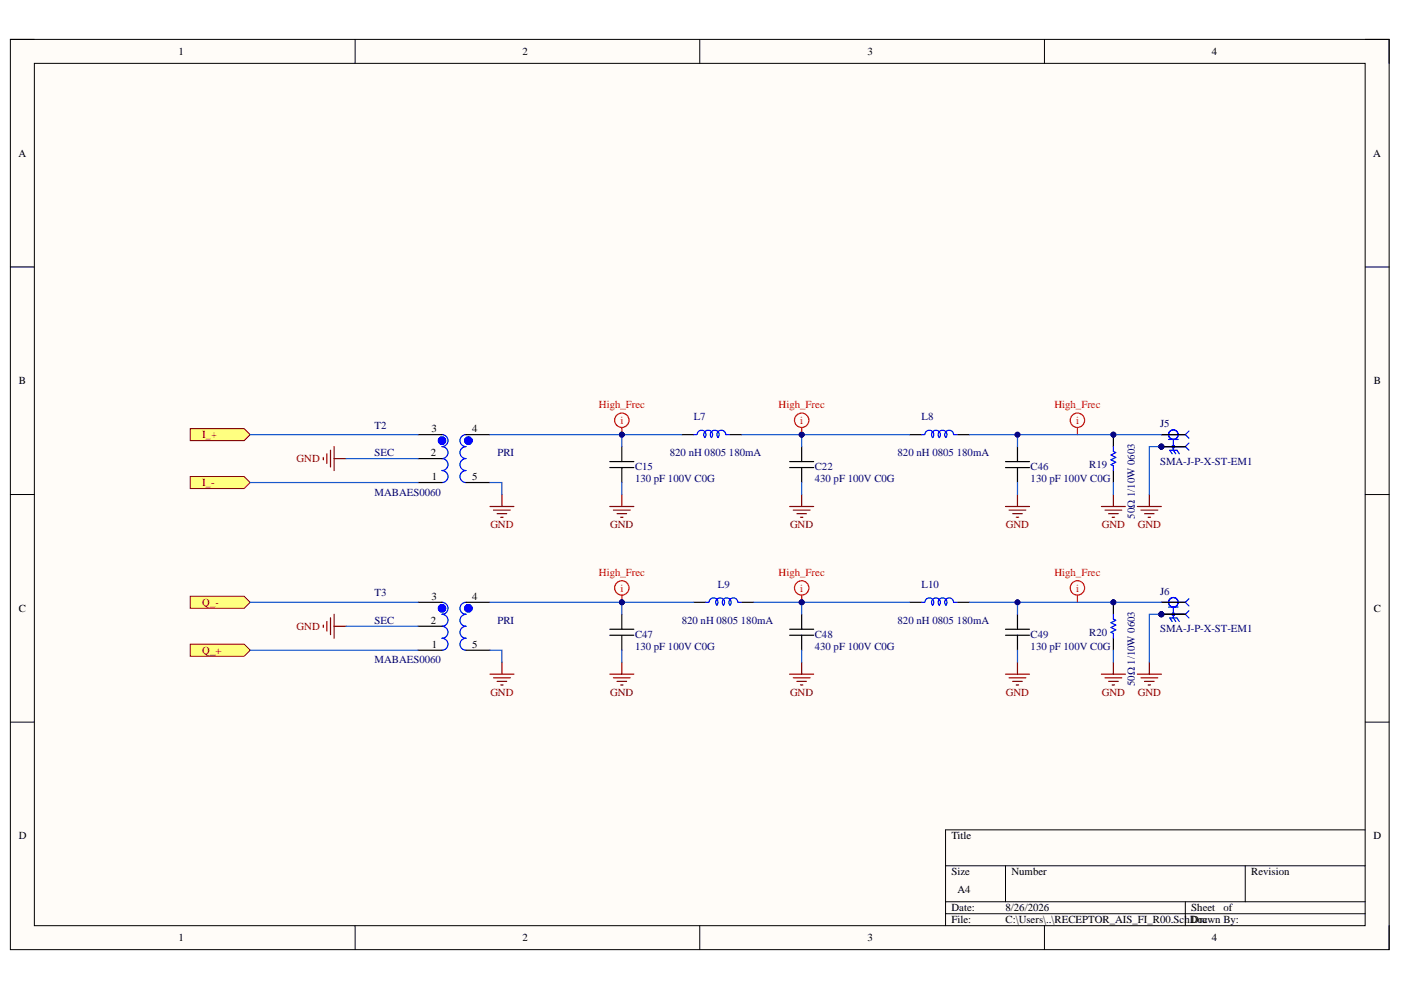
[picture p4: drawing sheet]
<svg xmlns="http://www.w3.org/2000/svg" width="297mm" height="210mm" viewBox="0 0 297 210" stroke-linecap="round" stroke-linejoin="round" font-family="sans-serif">
<defs><g id="words">
<g font-size="2.3">
<text x="37.9" y="11.7">1</text>
<text x="110.8" y="11.7">2</text>
<text x="184" y="11.7">3</text>
<text x="256.9" y="11.7">4</text>
<text x="3.9" y="33.2">A</text>
<text x="291.1" y="33.2">A</text>
<text x="4" y="81.5">B</text>
<text x="291.3" y="81.5">B</text>
<text x="91.5" y="91.7">3</text>
<text x="100.1" y="91.7">4</text>
<text x="91.4" y="96.7">2</text>
<text x="91.6" y="101.8">1</text>
<text x="100.1" y="101.8">5</text>
<text x="4" y="129.7">C</text>
<text x="91.5" y="127.2">3</text>
<text x="100.1" y="127.2">4</text>
<text x="291.3" y="129.7">C</text>
<text x="91.4" y="132.3">2</text>
<text x="91.6" y="137.3">1</text>
<text x="100.1" y="137.3">5</text>
<text x="4" y="178">D</text>
<text x="201.7" y="178">Title</text>
<text x="291.2" y="178">D</text>
<text x="201.7" y="185.6">Size</text>
<text x="214.5" y="185.6">Number</text>
<text x="265.3" y="185.6">Revision</text>
<text x="203" y="189.4">A4</text>
<text x="201.7" y="193.2">Date:</text>
<text x="201.7" y="195.7">File:</text>
<text x="213.2" y="193.2">8/26/2026</text>
<text x="213.2" y="195.7">C:\Users\..\RECEPTOR_AIS_FI_R00.SchDoc</text>
<text x="252.6" y="193.2">Sheet</text>
<text x="252.6" y="195.7">Drawn By:</text>
<text x="259.4" y="193.2">of</text>
<text x="37.9" y="199.6">1</text>
<text x="110.8" y="199.6">2</text>
<text x="184" y="199.6">3</text>
<text x="256.9" y="199.6">4</text>
</g>
<g font-size="2.3" fill="#f00">
<text x="127" y="86.5">High_Frec</text>
<text x="131.5" y="89.9">i</text>
<text x="165.1" y="86.5">High_Frec</text>
<text x="169.7" y="89.9">i</text>
<text x="223.5" y="86.5">High_Frec</text>
<text x="228.2" y="89.9">i</text>
<text x="127" y="122.1">High_Frec</text>
<text x="131.5" y="125.4">i</text>
<text x="165.1" y="122.1">High_Frec</text>
<text x="169.7" y="125.4">i</text>
<text x="223.5" y="122.1">High_Frec</text>
<text x="228.2" y="125.4">i</text>
</g>
<g font-size="2.3" fill="#000080">
<text x="147.1" y="89.1">L7</text>
<text x="195.4" y="89.1">L8</text>
<text x="79.4" y="90.9">T2</text>
<text x="246" y="90.6">J5</text>
<text x="79.4" y="96.7">SEC</text>
<text x="105.5" y="96.7">PRI</text>
<text x="134.6" y="99.6">C15</text>
<text x="142" y="96.7">820 nH 0805 180mA</text>
<text x="172.7" y="99.6">C22</text>
<text x="190.3" y="96.7">820 nH 0805 180mA</text>
<text x="218.5" y="99.6">C46</text>
<text x="231" y="99.3">R19</text>
<text x="246" y="98.5">SMA-J-P-X-ST-EM1</text>
<text x="79.4" y="105.1">MABAES0060</text>
<text x="134.6" y="102.2">130 pF 100V C0G</text>
<text x="172.7" y="102.2">430 pF 100V C0G</text>
<text x="218.5" y="102.2">130 pF 100V C0G</text>
<text x="240.6" y="109.9" transform="rotate(-90 240.6 109.9)">50Ω 1/10W 0603</text>
<text x="152.2" y="124.7">L9</text>
<text x="195.4" y="124.7">L10</text>
<text x="79.4" y="126.4">T3</text>
<text x="246" y="126.2">J6</text>
<text x="79.4" y="132.3">SEC</text>
<text x="105.5" y="132.3">PRI</text>
<text x="134.6" y="135.2">C47</text>
<text x="134.6" y="137.7">130 pF 100V C0G</text>
<text x="144.5" y="132.3">820 nH 0805 180mA</text>
<text x="172.7" y="135.2">C48</text>
<text x="172.7" y="137.7">430 pF 100V C0G</text>
<text x="190.3" y="132.3">820 nH 0805 180mA</text>
<text x="218.5" y="135.2">C49</text>
<text x="218.5" y="137.7">130 pF 100V C0G</text>
<text x="231" y="134.8">R20</text>
<text x="246" y="134">SMA-J-P-X-ST-EM1</text>
<text x="79.4" y="140.6">MABAES0060</text>
<text x="240.6" y="145.5" transform="rotate(-90 240.6 145.5)">50Ω 1/10W 0603</text>
</g>
<g font-size="2.3" fill="#800000">
<text x="42.9" y="92.9">I_+</text>
<text x="62.9" y="98">GND</text>
<text x="42.9" y="103.1">I_-</text>
<text x="104" y="111.9">GND</text>
<text x="129.4" y="111.9">GND</text>
<text x="167.5" y="111.9">GND</text>
<text x="213.3" y="111.9">GND</text>
<text x="233.6" y="111.9">GND</text>
<text x="241.2" y="111.9">GND</text>
<text x="42.9" y="128.5">Q_-</text>
<text x="62.9" y="133.5">GND</text>
<text x="42.9" y="138.6">Q_+</text>
<text x="104" y="147.5">GND</text>
<text x="129.4" y="147.5">GND</text>
<text x="167.5" y="147.5">GND</text>
<text x="213.3" y="147.5">GND</text>
<text x="233.6" y="147.5">GND</text>
<text x="241.2" y="147.5">GND</text>
</g>
</g></defs>
<path d="M2.2 8.4h292.3v192.9h-292.3z" fill-rule="evenodd" fill="#fffcf8"/>
<path d="M2.2 8.4h292.3v192.9h-292.3z" fill="none" stroke="#000" stroke-width=".21"/>
<path d="M7.3 13.4h282.1v182.9h-282.1z" fill-rule="evenodd" fill="#fffcf8"/>
<g fill="none" stroke="#000" stroke-width=".21">
<path d="M2.2 8.4h5.1M7.3 13.4h282.1v182.9h-282.1zM75.3 8.4v5M148.4 8.4v5M221.4 8.4v5M289.4 8.4h5.1v5M2.2 56.6h5.1M289.4 56.6h5.1M2.2 104.8h5.1M289.4 104.9h5.1M2.2 153.1h5.1M289.4 153.1h5.1"/>
<path d="M289.4 176h-88.9v20.3M75.3 196.3v5M148.4 196.3v5M200.5 183.6h88.9M200.5 191.2h88.9M200.5 193.7h88.9M213.2 183.6v7.6M221.4 196.3v5M251.3 191.2v5.1M264 183.6v7.6M294.5 196.3v5"/>
</g>
<g fill="none" stroke="#00f" stroke-width="1.3">
<circle cx="93.7" cy="93.4" r=".25"/>
<circle cx="99.3" cy="93.4" r=".25"/>
<circle cx="93.7" cy="129" r=".25"/>
<circle cx="99.3" cy="129" r=".25"/>
</g>
<path d="M93.7 92.2a1.27 1.27 0 0 1 1.3 1.2 1.27 1.27 0 0 1-1.3 1.3 1.27 1.27 0 0 1 1.3 1.3 1.27 1.27 0 0 1-1.3 1.2 1.27 1.27 0 0 1 1.3 1.3 1.27 1.27 0 0 1-1.3 1.3 1.27 1.27 0 0 1 1.3 1.2 1.27 1.27 0 0 1-1.3 1.3M98.8 92.2a1.27 1.27 0 0 0-1.3 1.2 1.27 1.27 0 0 0 1.3 1.3 1.27 1.27 0 0 0-1.3 1.3 1.27 1.27 0 0 0 1.3 1.2 1.27 1.27 0 0 0-1.3 1.3 1.27 1.27 0 0 0 1.3 1.3 1.27 1.27 0 0 0-1.3 1.2 1.27 1.27 0 0 0 1.3 1.3M93.7 127.7a1.27 1.27 0 0 1 1.3 1.3 1.27 1.27 0 0 1-1.3 1.2 1.27 1.27 0 0 1 1.3 1.3 1.27 1.27 0 0 1-1.3 1.3 1.27 1.27 0 0 1 1.3 1.3 1.27 1.27 0 0 1-1.3 1.2 1.27 1.27 0 0 1 1.3 1.3 1.27 1.27 0 0 1-1.3 1.3M98.8 127.7a1.27 1.27 0 0 0-1.3 1.3 1.27 1.27 0 0 0 1.3 1.2 1.27 1.27 0 0 0-1.3 1.3 1.27 1.27 0 0 0 1.3 1.3 1.27 1.27 0 0 0-1.3 1.3 1.27 1.27 0 0 0 1.3 1.2 1.27 1.27 0 0 0-1.3 1.3 1.27 1.27 0 0 0 1.3 1.3" fill="none" stroke="#00f" stroke-width=".25"/>
<path d="M88.6 92.2h5.1M88.6 97.2h5.1M98.8 92.2h5.1M88.6 102.3h5.1M98.8 102.3h5.1M88.6 127.7h5.1M88.6 137.9h5.1M88.6 132.8h5.1M98.8 127.7h5.1M98.8 137.9h5.1" fill="none" stroke="#000" stroke-width=".25"/>
<g fill="none" stroke="#800000" stroke-width=".25">
<path d="M68.5 97v.5M69.3 96.2v2M70.1 95.5v3.5M70.8 94.7v5.1M70.8 97.2h2.6M103.9 107.4h5.1M104.6 108.2h3.6M105.4 108.9h2M106.2 109.7h.5M106.4 104.8v2.6M68.5 132.5v.5M69.3 131.8v2"/>
<path d="M70.1 131v3.6M70.8 130.2v5.1M70.8 132.8h2.6M103.9 142.9h5.1M104.6 143.7h3.6M105.4 144.5h2M106.2 145.2h.5M106.4 140.4v2.5"/>
</g>
<circle cx="246.2" cy="94.7" r=".51" fill="#000080"/>
<circle cx="246.2" cy="94.7" r=".51" fill="none" stroke="#000080" stroke-width=".21"/>
<circle cx="246.2" cy="94.7" r=".51" fill="#000080"/>
<circle cx="246.2" cy="94.7" r=".51" fill="none" stroke="#000080" stroke-width=".21"/>
<g fill="none" stroke="#00f" stroke-width=".25">
<path d="M246.2 94.7h5.1M246.2 92.2h5.1M247.8 93.2h2M248.5 96.2l-.5-.7h1.5l.5 .7M248.8 93.2v2.3l.5 .7M251.3 92.2l.8 .7M251.3 94.7l.8 .8M252.1 91.4l-.8 .8M252.1 93.9l-.8 .8"/>
<circle cx="248.8" cy="94.7" r=".25"/>
<circle cx="248.8" cy="92.2" r="1.01"/>
</g>
<path d="M246.2 92.2h5.1M246.2 94.7h5.1" fill="none" stroke="#000" stroke-width=".25"/>
<circle cx="246.2" cy="94.7" r=".51" fill="#000080"/>
<circle cx="246.2" cy="94.7" r=".51" fill="none" stroke="#000080" stroke-width=".21"/>
<path d="M246.2 94.7h5.1" fill="none" stroke="#000" stroke-width=".25"/>
<circle cx="246.2" cy="94.7" r=".51" fill="#000080"/>
<circle cx="246.2" cy="94.7" r=".51" fill="none" stroke="#000080" stroke-width=".21"/>
<circle cx="246.2" cy="130.2" r=".51" fill="#000080"/>
<circle cx="246.2" cy="130.2" r=".51" fill="none" stroke="#000080" stroke-width=".21"/>
<circle cx="246.2" cy="130.2" r=".51" fill="#000080"/>
<circle cx="246.2" cy="130.2" r=".51" fill="none" stroke="#000080" stroke-width=".21"/>
<g fill="none" stroke="#00f" stroke-width=".25">
<path d="M246.2 130.3h5.1M246.2 127.7h5.1M247.8 128.7h2M248.5 131.8l-.5-.8h1.5l.5 .8M248.8 128.7v2.3l.5 .8M251.3 127.7l.8 .8M251.3 130.3l.8 .7M252.1 126.9l-.8 .8M252.1 129.5l-.8 .8"/>
<circle cx="248.8" cy="127.7" r="1.01"/>
<circle cx="248.8" cy="130.2" r=".25"/>
</g>
<path d="M246.2 127.7h5.1M246.2 130.3h5.1" fill="none" stroke="#000" stroke-width=".25"/>
<circle cx="246.2" cy="130.2" r=".51" fill="#000080"/>
<circle cx="246.2" cy="130.2" r=".51" fill="none" stroke="#000080" stroke-width=".21"/>
<path d="M246.2 130.3h5.1" fill="none" stroke="#000" stroke-width=".25"/>
<circle cx="246.2" cy="130.2" r=".51" fill="#000080"/>
<circle cx="246.2" cy="130.2" r=".51" fill="none" stroke="#000080" stroke-width=".21"/>
<path d="M241.1 107.4h5.1M241.9 108.2h3.6M242.7 108.9h2M243.4 109.7h.5M243.7 104.9v2.5M241.1 142.9h5.1M241.9 143.7h3.6M242.7 144.5h2M243.4 145.2h.5M243.7 140.4v2.5" fill="none" stroke="#800000" stroke-width=".25"/>
<path d="M40.3 90.9h11.5l1.2 1.3-1.2 1.2h-11.5z" fill-rule="evenodd" fill="#ffff80"/>
<path d="M40.3 90.9h11.5l1.2 1.3-1.2 1.2h-11.5z" fill="none" stroke="#800000" stroke-width=".21"/>
<path d="M40.3 101h11.5l1.2 1.3-1.2 1.3h-11.5z" fill-rule="evenodd" fill="#ffff80"/>
<path d="M40.3 101h11.5l1.2 1.3-1.2 1.3h-11.5z" fill="none" stroke="#800000" stroke-width=".21"/>
<path d="M40.3 126.4h11.5l1.2 1.3-1.2 1.3h-11.5z" fill-rule="evenodd" fill="#ffff80"/>
<path d="M40.3 126.4h11.5l1.2 1.3-1.2 1.3h-11.5z" fill="none" stroke="#800000" stroke-width=".21"/>
<path d="M40.3 136.6h11.5l1.2 1.3-1.2 1.2h-11.5z" fill-rule="evenodd" fill="#ffff80"/>
<path d="M40.3 136.6h11.5l1.2 1.3-1.2 1.2h-11.5z" fill="none" stroke="#800000" stroke-width=".21"/>
<circle cx="236.1" cy="127.7" r=".51" fill="#000080"/>
<circle cx="236.1" cy="127.7" r=".51" fill="none" stroke="#000080" stroke-width=".21"/>
<path d="M236.1 127.7v2.6" fill="none" stroke="#000" stroke-width=".25"/>
<circle cx="236.1" cy="127.7" r=".51" fill="#000080"/>
<circle cx="236.1" cy="127.7" r=".51" fill="none" stroke="#000080" stroke-width=".21"/>
<path d="M236.1 135.3v2.6" fill="none" stroke="#000" stroke-width=".25"/>
<path d="M236.1 130.3v1l.5 .2-1 .5 1 .5-1 .5 1 .5-1 .6 .5 .2v1" fill="none" stroke="#00f" stroke-width=".25"/>
<path d="M233.5 142.9h5.1M234.3 143.7h3.5M235 144.5h2.1M235.8 145.2h.5M236.1 140.4v2.5" fill="none" stroke="#800000" stroke-width=".25"/>
<circle cx="236.1" cy="92.2" r=".51" fill="#000080"/>
<circle cx="236.1" cy="92.2" r=".51" fill="none" stroke="#000080" stroke-width=".21"/>
<path d="M236.1 92.2v2.5" fill="none" stroke="#000" stroke-width=".25"/>
<circle cx="236.1" cy="92.2" r=".51" fill="#000080"/>
<circle cx="236.1" cy="92.2" r=".51" fill="none" stroke="#000080" stroke-width=".21"/>
<path d="M236.1 99.8v2.5" fill="none" stroke="#000" stroke-width=".25"/>
<path d="M236.1 94.7v1l.5 .3-1 .5 1 .5-1 .5 1 .5-1 .5 .5 .3v1" fill="none" stroke="#00f" stroke-width=".25"/>
<path d="M233.5 107.4h5.1M234.3 108.2h3.5M235 108.9h2.1M235.8 109.7h.5M236.1 104.9v2.5" fill="none" stroke="#800000" stroke-width=".25"/>
<g fill="none" stroke="#f00" stroke-width=".25">
<path d="M131.8 90.6v1.6"/>
<circle cx="131.8" cy="89.1" r="1.53"/>
</g>
<circle cx="131.8" cy="92.2" r=".51" fill="#000080"/>
<circle cx="131.8" cy="92.2" r=".51" fill="none" stroke="#000080" stroke-width=".21"/>
<g fill="none" stroke="#f00" stroke-width=".25">
<path d="M131.8 126.2v1.5"/>
<circle cx="131.8" cy="124.7" r="1.53"/>
</g>
<circle cx="131.8" cy="127.7" r=".51" fill="#000080"/>
<circle cx="131.8" cy="127.7" r=".51" fill="none" stroke="#000080" stroke-width=".21"/>
<g fill="none" stroke="#f00" stroke-width=".25">
<path d="M228.4 90.6v1.6M228.4 126.2v1.5"/>
<circle cx="228.4" cy="89.1" r="1.53"/>
<circle cx="228.4" cy="124.7" r="1.53"/>
</g>
<g fill="none" stroke="#000" stroke-width=".25">
<path d="M129.3 99.1h5.1M129.3 97.9h5.1M131.8 94.7v3.2M131.8 99.1v3.2M144.6 92.2h2.5M154.7 92.2h2.6M167.4 99.1h5.1M167.4 97.9h5.1M170 94.7v3.2M170 99.1v3.2M192.9 92.2h2.5M203 92.2h2.6"/>
<path d="M213.2 99.1h5.1M213.2 97.9h5.1M215.7 94.7v3.2M215.7 99.1v3.2M129.3 134.7h5.1M129.3 133.4h5.1M131.8 130.2v3.2M131.8 134.7v3.2M147.1 127.7h2.5M157.3 127.7h2.5M167.4 134.7h5.1M167.4 133.4h5.1"/>
<path d="M170 130.2v3.2M170 134.7v3.2M192.9 127.7h2.5M203 127.7h2.6M213.2 134.7h5.1M213.2 133.4h5.1M215.7 130.3v3.1M215.7 134.7v3.2"/>
</g>
<g fill="none" stroke="#00f" stroke-width=".25">
<path d="M147.1 92.2h.6M147.8 92.1a.94 .94 0 0 1 1.3-.8 .94 .94 0 0 1 .4 1.5M150.9 92.8a.94 .94 0 0 0-.1-1.3 .94 .94 0 0 0-1.3 0 .94 .94 0 0 0-.1 1.3M153.9 92.2a.93 .93 0 0 0-1.3-.9 .93 .93 0 0 0-.3 1.5 .94 .94 0 0 0-.1-1.3 .94 .94 0 0 0-1.3 0 .94 .94 0 0 0-.1 1.3M154 92.2h.6M195.4 92.2h.6M196.1 92.1a.94 .94 0 0 1 1.3-.8 .94 .94 0 0 1 .4 1.5 .93 .93 0 0 1 0-1.3 .93 .93 0 0 1 1.3 0 .93 .93 0 0 1 .1 1.3M200.6 92.8a.94 .94 0 0 0-.1-1.3 .94 .94 0 0 0-1.3 0 .94 .94 0 0 0-.1 1.3M202.2 92.2a.94 .94 0 0 0-1.3-.9 .94 .94 0 0 0-.4 1.5M202.3 92.2h.6M149.6 127.7h.7M150.3 127.6a.94 .94 0 0 1 1.3-.8 .94 .94 0 0 1 .4 1.5"/>
<path d="M156.4 127.7a.93 .93 0 0 0-1.2-.9 .93 .93 0 0 0-.4 1.5 .93 .93 0 0 0-.1-1.3 .93 .93 0 0 0-1.2 0 .93 .93 0 0 0-.1 1.3 .94 .94 0 0 0-.1-1.3 .94 .94 0 0 0-1.3 0 .94 .94 0 0 0 0 1.3M156.5 127.7h.6M195.4 127.7h.6M196.1 127.6a.94 .94 0 0 1 1.3-.8 .94 .94 0 0 1 .4 1.5 .93 .93 0 0 1 0-1.3 .93 .93 0 0 1 1.3 0 .93 .93 0 0 1 .1 1.3 .93 .93 0 0 1 0-1.3 .93 .93 0 0 1 1.3 0 .93 .93 0 0 1 .1 1.3M202.2 127.7a.94 .94 0 0 0-1.3-.9 .94 .94 0 0 0-.4 1.5M202.3 127.7h.6"/>
</g>
<g fill="none" stroke="#800000" stroke-width=".25">
<path d="M129.3 107.4h5.1M130.1 108.2h3.5M130.8 108.9h2.1M131.6 109.7h.5M131.8 104.8v2.6M167.4 107.4h5.1M168.2 108.2h3.5M169 108.9h2M169.7 109.7h.5M170 104.8v2.6M213.2 107.4h5.1M213.9 108.2h3.6"/>
<path d="M214.7 108.9h2M215.5 109.7h.5M215.7 104.9v2.5M129.3 142.9h5.1M130.1 143.7h3.5M130.8 144.5h2.1M131.6 145.2h.5M131.8 140.4v2.5M167.4 142.9h5.1M168.2 143.7h3.5M169 144.5h2M169.7 145.2h.5"/>
<path d="M170 140.4v2.5M213.2 142.9h5.1M213.9 143.7h3.6M214.7 144.5h2M215.5 145.2h.5M215.7 140.4v2.5"/>
</g>
<path d="M103.9 92.2h40.7" fill="none" stroke="#15c" stroke-width=".25"/>
<circle cx="131.8" cy="92.2" r=".51" fill="#000080"/>
<circle cx="131.8" cy="92.2" r=".51" fill="none" stroke="#000080" stroke-width=".21"/>
<path d="M205.6 92.2h40.6" fill="none" stroke="#15c" stroke-width=".25"/>
<circle cx="215.7" cy="92.2" r=".51" fill="#000080"/>
<circle cx="215.7" cy="92.2" r=".51" fill="none" stroke="#000080" stroke-width=".21"/>
<circle cx="236.1" cy="92.2" r=".51" fill="#000080"/>
<circle cx="236.1" cy="92.2" r=".51" fill="none" stroke="#000080" stroke-width=".21"/>
<path d="M246.2 94.7h-2.5v10.2" fill="none" stroke="#15c" stroke-width=".25"/>
<circle cx="246.2" cy="94.7" r=".51" fill="#000080"/>
<circle cx="246.2" cy="94.7" r=".51" fill="none" stroke="#000080" stroke-width=".21"/>
<path d="M205.6 127.7h40.6" fill="none" stroke="#15c" stroke-width=".25"/>
<circle cx="215.7" cy="127.7" r=".51" fill="#000080"/>
<circle cx="215.7" cy="127.7" r=".51" fill="none" stroke="#000080" stroke-width=".21"/>
<circle cx="236.1" cy="127.7" r=".51" fill="#000080"/>
<circle cx="236.1" cy="127.7" r=".51" fill="none" stroke="#000080" stroke-width=".21"/>
<path d="M246.2 130.3h-2.5v10.1" fill="none" stroke="#15c" stroke-width=".25"/>
<circle cx="246.2" cy="130.2" r=".51" fill="#000080"/>
<circle cx="246.2" cy="130.2" r=".51" fill="none" stroke="#000080" stroke-width=".21"/>
<path d="M53 92.2h35.6M73.4 97.2h15.2M53 102.3h35.6M103.9 102.3h2.5v2.5M53 127.7h35.6M53 137.9h35.6M73.4 132.8h15.2M103.9 137.9h2.5v2.5M103.9 127.7h43.2" fill="none" stroke="#15c" stroke-width=".25"/>
<circle cx="131.8" cy="127.7" r=".51" fill="#000080"/>
<circle cx="131.8" cy="127.7" r=".51" fill="none" stroke="#000080" stroke-width=".21"/>
<path d="M215.7 92.2v2.5M236.1 102.3v2.6M236.1 137.9v2.5" fill="none" stroke="#15c" stroke-width=".25"/>
<circle cx="215.7" cy="92.2" r=".51" fill="#000080"/>
<circle cx="215.7" cy="92.2" r=".51" fill="none" stroke="#000080" stroke-width=".21"/>
<path d="M215.7 102.3v2.6M131.8 127.7v2.5M215.7 137.9v2.5" fill="none" stroke="#15c" stroke-width=".25"/>
<circle cx="131.8" cy="127.7" r=".51" fill="#000080"/>
<circle cx="131.8" cy="127.7" r=".51" fill="none" stroke="#000080" stroke-width=".21"/>
<path d="M131.8 92.2v2.5" fill="none" stroke="#15c" stroke-width=".25"/>
<circle cx="131.8" cy="92.2" r=".51" fill="#000080"/>
<circle cx="131.8" cy="92.2" r=".51" fill="none" stroke="#000080" stroke-width=".21"/>
<path d="M215.7 127.7v2.6" fill="none" stroke="#15c" stroke-width=".25"/>
<circle cx="215.7" cy="127.7" r=".51" fill="#000080"/>
<circle cx="215.7" cy="127.7" r=".51" fill="none" stroke="#000080" stroke-width=".21"/>
<path d="M159.8 127.7h33.1" fill="none" stroke="#15c" stroke-width=".25"/>
<circle cx="170" cy="127.7" r=".51" fill="#000080"/>
<circle cx="170" cy="127.7" r=".51" fill="none" stroke="#000080" stroke-width=".21"/>
<path d="M157.3 92.2h35.6" fill="none" stroke="#15c" stroke-width=".25"/>
<circle cx="170" cy="92.2" r=".51" fill="#000080"/>
<circle cx="170" cy="92.2" r=".51" fill="none" stroke="#000080" stroke-width=".21"/>
<path d="M170 92.2v2.5" fill="none" stroke="#15c" stroke-width=".25"/>
<circle cx="170" cy="92.2" r=".51" fill="#000080"/>
<circle cx="170" cy="92.2" r=".51" fill="none" stroke="#000080" stroke-width=".21"/>
<path d="M131.8 102.3v2.5M170 102.3v2.5M131.8 137.9v2.5M170 137.9v2.5" fill="none" stroke="#15c" stroke-width=".25"/>
<g fill="none" stroke="#f00" stroke-width=".25">
<path d="M170 90.6v1.6"/>
<circle cx="170" cy="89.1" r="1.52"/>
</g>
<circle cx="170" cy="92.2" r=".51" fill="#000080"/>
<circle cx="170" cy="92.2" r=".51" fill="none" stroke="#000080" stroke-width=".21"/>
<g fill="none" stroke="#f00" stroke-width=".25">
<path d="M170 126.2v1.5"/>
<circle cx="170" cy="124.7" r="1.52"/>
</g>
<circle cx="170" cy="127.7" r=".51" fill="#000080"/>
<circle cx="170" cy="127.7" r=".51" fill="none" stroke="#000080" stroke-width=".21"/>
<path d="M170 127.7v2.5" fill="none" stroke="#15c" stroke-width=".25"/>
<circle cx="170" cy="127.7" r=".51" fill="#000080"/>
<circle cx="170" cy="127.7" r=".51" fill="none" stroke="#000080" stroke-width=".21"/>
<use href="#words"/>
</svg>
